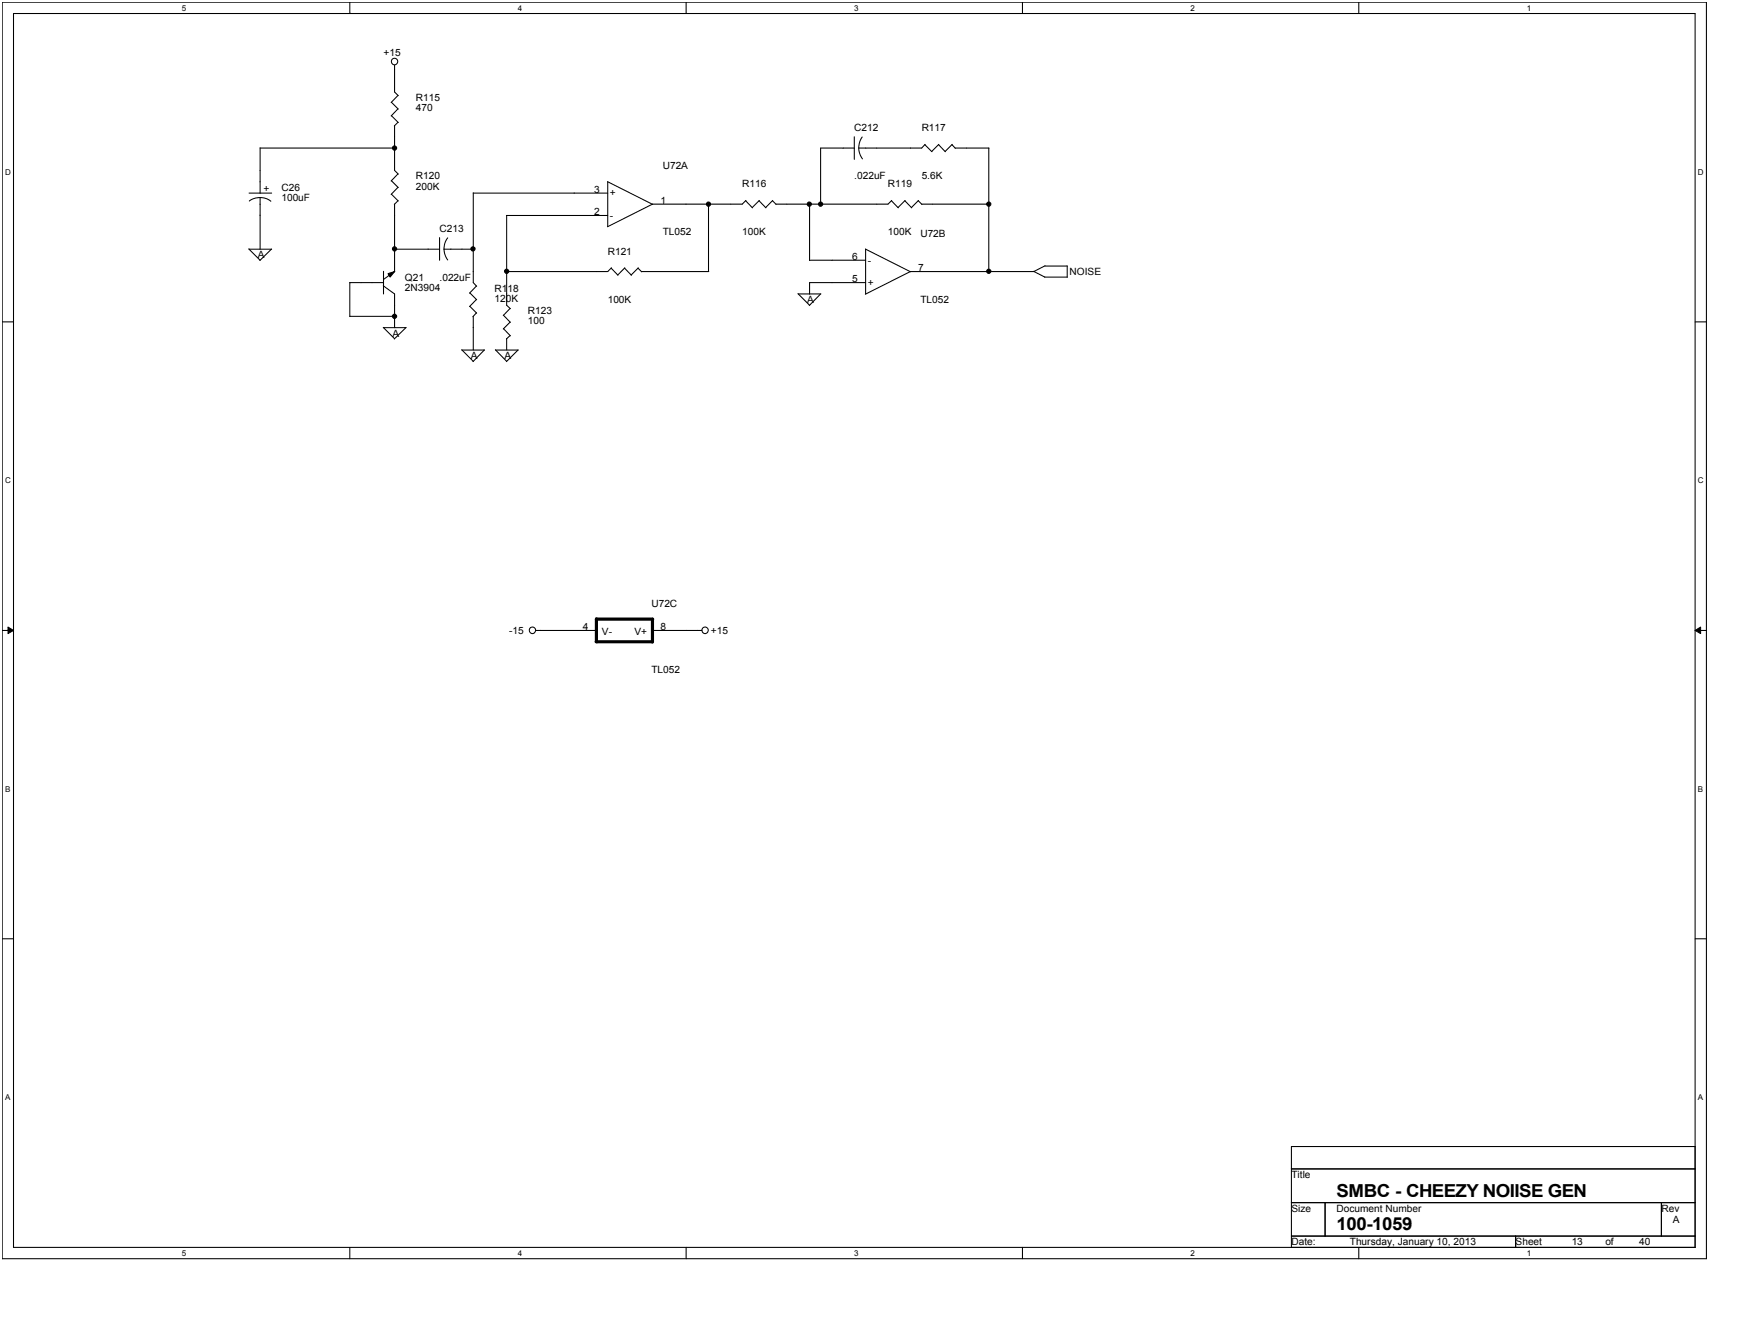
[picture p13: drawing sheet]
<svg xmlns="http://www.w3.org/2000/svg" width="279mm" height="216mm" viewBox="0 0 279 216" stroke-linecap="round" stroke-linejoin="round" font-family="sans-serif">
<defs><g id="words">
<g font-size="2.9">
<text x="215" y="197.8">100-1059</text>
<text x="215" y="192.4">SMBC - CHEEZY NOIISE GEN</text>
</g>
<g font-size="1.6">
<text x="61.7" y="9">+15</text>
<text x="66.9" y="16.2">R115</text>
<text x="66.9" y="17.9">470</text>
<text x="137.4" y="21.1">C212</text>
<text x="148.3" y="21.1">R117</text>
<text x="66.9" y="28.8">R120</text>
<text x="106.6" y="27.2">U72A</text>
<text x="137.4" y="28.8">.022uF</text>
<text x="148.3" y="28.8">5.6K</text>
<text x="42.4" y="30.8">+</text>
<text x="45.3" y="30.7">C26</text>
<text x="45.3" y="32.3">100uF</text>
<text x="66.9" y="30.5">200K</text>
<text x="95.6" y="34.6">2</text>
<text x="95.6" y="31">3</text>
<text x="98.1" y="35.2">-</text>
<text x="98.1" y="31.6">+</text>
<text x="106.2" y="32.8">1</text>
<text x="119.4" y="30.1">R116</text>
<text x="142.8" y="30.1">R119</text>
<text x="41.5" y="41.5">A</text>
<text x="70.7" y="37.3">C213</text>
<text x="97.8" y="40.9">R121</text>
<text x="106.6" y="37.9">TL052</text>
<text x="119.4" y="37.9">100K</text>
<text x="137.1" y="41.8">6</text>
<text x="142.8" y="37.9">100K</text>
<text x="148" y="38.1">U72B</text>
<text x="65.1" y="45.1">Q21</text>
<text x="65.1" y="46.7">2N3904</text>
<text x="70.7" y="45.1">.022uF</text>
<text x="79.6" y="46.9">R118</text>
<text x="137.1" y="45.4">5</text>
<text x="139.6" y="46">+</text>
<text x="139.6" y="42.4">-</text>
<text x="147.7" y="43.6">7</text>
<text x="172" y="44.2">NOISE</text>
<text x="79.6" y="48.5">120K</text>
<text x="84.9" y="50.5">R123</text>
<text x="84.9" y="52.1">100</text>
<text x="97.8" y="48.7">100K</text>
<text x="129.8" y="48.7">A</text>
<text x="148" y="48.7">TL052</text>
<text x="63.1" y="54.1">A</text>
<text x="75.7" y="57.7">A</text>
<text x="81.2" y="57.7">A</text>
<text x="81.9" y="101.9">-15</text>
<text x="93.8" y="101.3">4</text>
<text x="104.8" y="97.5">U72C</text>
<text x="106.2" y="101.3">8</text>
<text x="114.3" y="101.9">+15</text>
<text x="96.8" y="102.1">V-</text>
<text x="102.1" y="102.1">V+</text>
<text x="104.8" y="108.2">TL052</text>
<text x="207.7" y="189.4">Title</text>
<text x="207.7" y="194.8">Size</text>
<text x="215" y="194.8">Document Number</text>
<text x="267.2" y="194.8">Rev</text>
<text x="269.1" y="196.6">A</text>
<text x="207.7" y="200.1">Date:</text>
<text x="217.1" y="200.1">Thursday, January 10, 2013</text>
<text x="243.8" y="200.1">Sheet</text>
<text x="252.8" y="200.1">13</text>
<text x="258.2" y="200.1">of</text>
<text x="263.6" y="200.1">40</text>
</g>
<g font-size="1.3">
<text x="29.2" y="1.7">5</text>
<text x="83.3" y="1.7">4</text>
<text x="137.4" y="1.7">3</text>
<text x="191.5" y="1.7">2</text>
<text x="245.6" y="1.7">1</text>
<text x=".8" y="28.1">D</text>
<text x="273.1" y="28.1">D</text>
<text x=".8" y="77.6">C</text>
<text x="273.1" y="77.6">C</text>
<text x=".8" y="127.3">B</text>
<text x="273.1" y="127.3">B</text>
<text x=".8" y="176.8">A</text>
<text x="273.1" y="176.8">A</text>
<text x="29.2" y="201.9">5</text>
<text x="83.3" y="201.9">4</text>
<text x="137.4" y="201.9">3</text>
<text x="191.5" y="201.9">2</text>
<text x="245.6" y="201.9">1</text>
</g>
</g></defs>
<path d="M.4 .4h274.1v202h-274.1zM2.2 2.2h270.5v198.3h-270.5z" fill="none" stroke="#000" stroke-width=".17"/>
<g fill="#fff">
<path d="M29.2 .6h.7v1.4h-.7z"/>
<path d="M29.2 200.7h.7v1.4h-.7z"/>
</g>
<path d="M56.3 .4v1.8M56.3 200.5v1.9" fill="none" stroke="#000" stroke-width=".17"/>
<g fill="#fff">
<path d="M83.3 .6h.7v1.4h-.7z"/>
<path d="M83.3 200.7h.7v1.4h-.7z"/>
</g>
<path d="M110.4 .4v1.8M110.4 200.5v1.9" fill="none" stroke="#000" stroke-width=".17"/>
<g fill="#fff">
<path d="M137.4 .6h.7v1.4h-.7z"/>
<path d="M137.4 200.7h.7v1.4h-.7z"/>
</g>
<path d="M164.5 .4v1.8M164.5 200.5v1.9" fill="none" stroke="#000" stroke-width=".17"/>
<g fill="#fff">
<path d="M191.5 .6h.7v1.4h-.7z"/>
<path d="M191.5 200.7h.7v1.4h-.7z"/>
</g>
<path d="M218.6 .4v1.8M218.6 200.5v1.9" fill="none" stroke="#000" stroke-width=".17"/>
<g fill="#fff">
<path d="M245.6 .6h.7v1.4h-.7z"/>
<path d="M245.6 200.7h.7v1.4h-.7z"/>
<path d="M.8 26.9h.9v1.4h-.9z"/>
<path d="M273.1 26.9h.9v1.4h-.9z"/>
<path d="M.8 76.5h.9v1.4h-.9z"/>
<path d="M273.1 76.5h.9v1.4h-.9z"/>
</g>
<path d="M.4 51.7h1.8M272.7 51.7h1.8" fill="none" stroke="#000" stroke-width=".17"/>
<g fill="#fff">
<path d="M.8 126.1h.8v1.4h-.8z"/>
<path d="M273.1 126.1h.8v1.4h-.8z"/>
</g>
<path d="M.4 101.4h1.8M272.7 101.4h1.8" fill="none" stroke="#000" stroke-width=".17"/>
<path d="M1.3 100.8l.9 .6-.9 .5zM272.7 101.4l.8-.6v1.1z" fill="#000"/>
<path d="M1.3 100.8l.9 .6-.9 .5zM272.7 101.4l.8-.6v1.1z" fill="none" stroke="#000" stroke-width=".16"/>
<g fill="#fff">
<path d="M.8 175.7h.8v1.4h-.8z"/>
<path d="M273.1 175.7h.8v1.4h-.8z"/>
</g>
<g fill="none" stroke="#000" stroke-width=".17">
<path d="M63 16.4l1.1 1.1M63 18.6l1.1 1.1M63.5 10.5v4.3l.6 .6M64 15.3l-1.1 1.2M64 17.5l-1.1 1.1M64 19.7l-.6 .5M40.1 31h3.6M41.8 31.8l1.1 .2 .7 .4M41.8 31.8l-1.1 .2-.6 .3M41.8 23.8h21.7M41.8 23.8v7.3M41.8 31.8v8.3"/>
<path d="M63 29.1l1.1 1.1M63 31.2l1.1 1.1M63.5 20.2v7.2l.6 .6M63.5 32.8v10.9M64 28l-1.1 1.1M64 30.1l-1.1 1.2M64 32.3l-.6 .6M70.7 38.2v3.6M72 38.2l-.4 .7-.2 1.2M76.1 31h21.7M76.1 31v14.4l.6 .6M81.5 34.6h16.3"/>
<path d="M81.5 34.6v14.5l.6 .5M97.8 29.2v7.2M97.8 29.2l7.2 3.7M114 32.8v10.9M119.9 32.3l1.1 1.1M120 32.2l-.6 .6h-14.5l-7.2 3.7M122.1 32.3l1.1 1.1M122.1 32.2l-1.1 1.2M124.3 32.3l.5 .6M124.3 32.2l-1.1 1.2M130.2 32.8v9.1M137.4 22v3.6"/>
<path d="M137.4 23.8h-5.4v9.1M138.1 23.8l.1 .7 .5 1M138.7 22l-.4 .7-.2 1.1M143.4 32.3l1.1 1.1M143.4 32.2l-.6 .6h-18M145.5 32.3l1.1 1.1M145.6 32.2l-1.2 1.2M147.7 32.3l.6 .6M147.7 32.2l-1.1 1.2M148.3 32.8h10.8M148.8 23.3l1.1 1.1M148.8 23.2l-.5 .6h-10.2"/>
<path d="M151 23.3l1.1 1.1M151 23.2l-1.1 1.2M153.1 23.3l.6 .5M153.2 23.2l-1.2 1.2M153.6 23.8h5.5M159 23.8v19.9M40 40l1.8 1.8M40.1 40.1h3.6M43.7 40.1l-1.9 1.8M56.2 45.4h5.5M56.3 45.4v5.5M56.3 50.9h7.2"/>
<path d="M61.6 52.6l1.9 1.9M61.6 45.9l1.9 1.4v5.4M61.7 52.7h3.6M61.7 43.6v3.7M62.4 44l1.1-.3-.8 .8zM63.4 40.1h7.3M63.5 43.6l-1.8 1.3M65.3 52.7l-1.9 1.8M71.4 40.1l.2 1 .4 .7M71.4 40.1h4.8M74.3 56.2l1.8 1.9M74.3 56.3h3.6"/>
<path d="M75.6 47.1l1.1 1.1M75.6 49.2l1.1 1.1M76.1 50.9v5.4M76.6 46l-1.1 1.1M76.6 48.1l-1.1 1.2M76.6 50.3l-.5 .6M77.9 56.3l-1.8 1.8M79.7 56.2l1.8 1.9M79.7 56.3h3.7M81 50.7l1.1 1.1M81 52.8l1.1 1.2M81.5 54.5v1.8"/>
<path d="M82 49.6l-1.1 1.1M82 51.8l-1.1 1.1M82 53.9l-.5 .6M83.3 56.3l-1.8 1.8M98.3 43.1l1.1 1.1M98.3 43.1l-.5 .6h-16.3M100.5 43.1l1.1 1.1M100.5 43.1l-1.1 1.1M102.6 43.1l.6 .6M102.7 43.1l-1.2 1.1M103.2 43.7h10.8M128.4 47.2l1.8 1.9"/>
<path d="M128.4 47.3h3.6M130.2 41.8h9M132 47.3l-1.8 1.8M139.2 45.4h-9v1.9M139.2 40v7.3M139.2 40.1l7.3 3.6M166.2 43.6l1.9 .9M168 44.5h3.7M168.1 42.8h3.6M168.1 42.7l-1.8 1h-19.9l-7.2 3.6M171.7 42.8v1.8M86.2 101.4h9.7"/>
<path d="M104.9 101.4h8M.4 150.9h1.8M272.7 150.9h1.8M207.7 184.3h65v16.2h-65zM207.7 187.9h65M207.7 193.3h65M207.7 198.7h65M213.1 193.3v5.4M243.8 198.7v1.8M267.2 193.3v5.4"/>
<circle cx="63.5" cy="9.9" r=".52"/>
<circle cx="63.5" cy="23.8" r=".34"/>
<circle cx="114" cy="32.8" r=".34"/>
<circle cx="130.2" cy="32.8" r=".34"/>
<circle cx="132" cy="32.8" r=".34"/>
<circle cx="159" cy="32.8" r=".34"/>
<circle cx="63.5" cy="50.8" r=".34"/>
<circle cx="63.5" cy="40" r=".34"/>
<circle cx="76.1" cy="40" r=".34"/>
<circle cx="81.5" cy="43.6" r=".34"/>
<circle cx="159" cy="43.6" r=".34"/>
<circle cx="85.6" cy="101.3" r=".52"/>
<circle cx="113.4" cy="101.3" r=".52"/>
</g>
<g fill="#000">
<path d="M62.4 44l1.1-.3-.8 .8z"/>
<circle cx="63.5" cy="23.8" r=".34"/>
<circle cx="114" cy="32.8" r=".34"/>
<circle cx="130.2" cy="32.8" r=".34"/>
<circle cx="132" cy="32.8" r=".34"/>
<circle cx="159" cy="32.8" r=".34"/>
<circle cx="63.5" cy="50.8" r=".34"/>
<circle cx="63.5" cy="40" r=".34"/>
<circle cx="76.1" cy="40" r=".34"/>
<circle cx="81.5" cy="43.6" r=".34"/>
<circle cx="159" cy="43.6" r=".34"/>
</g>
<path d="M95.9 99.5h9.1M95.9 99.5v3.7M104.9 99.5v3.7M95.9 103.2h9" fill="none" stroke="#000" stroke-width=".51"/>
<use href="#words"/>
</svg>
